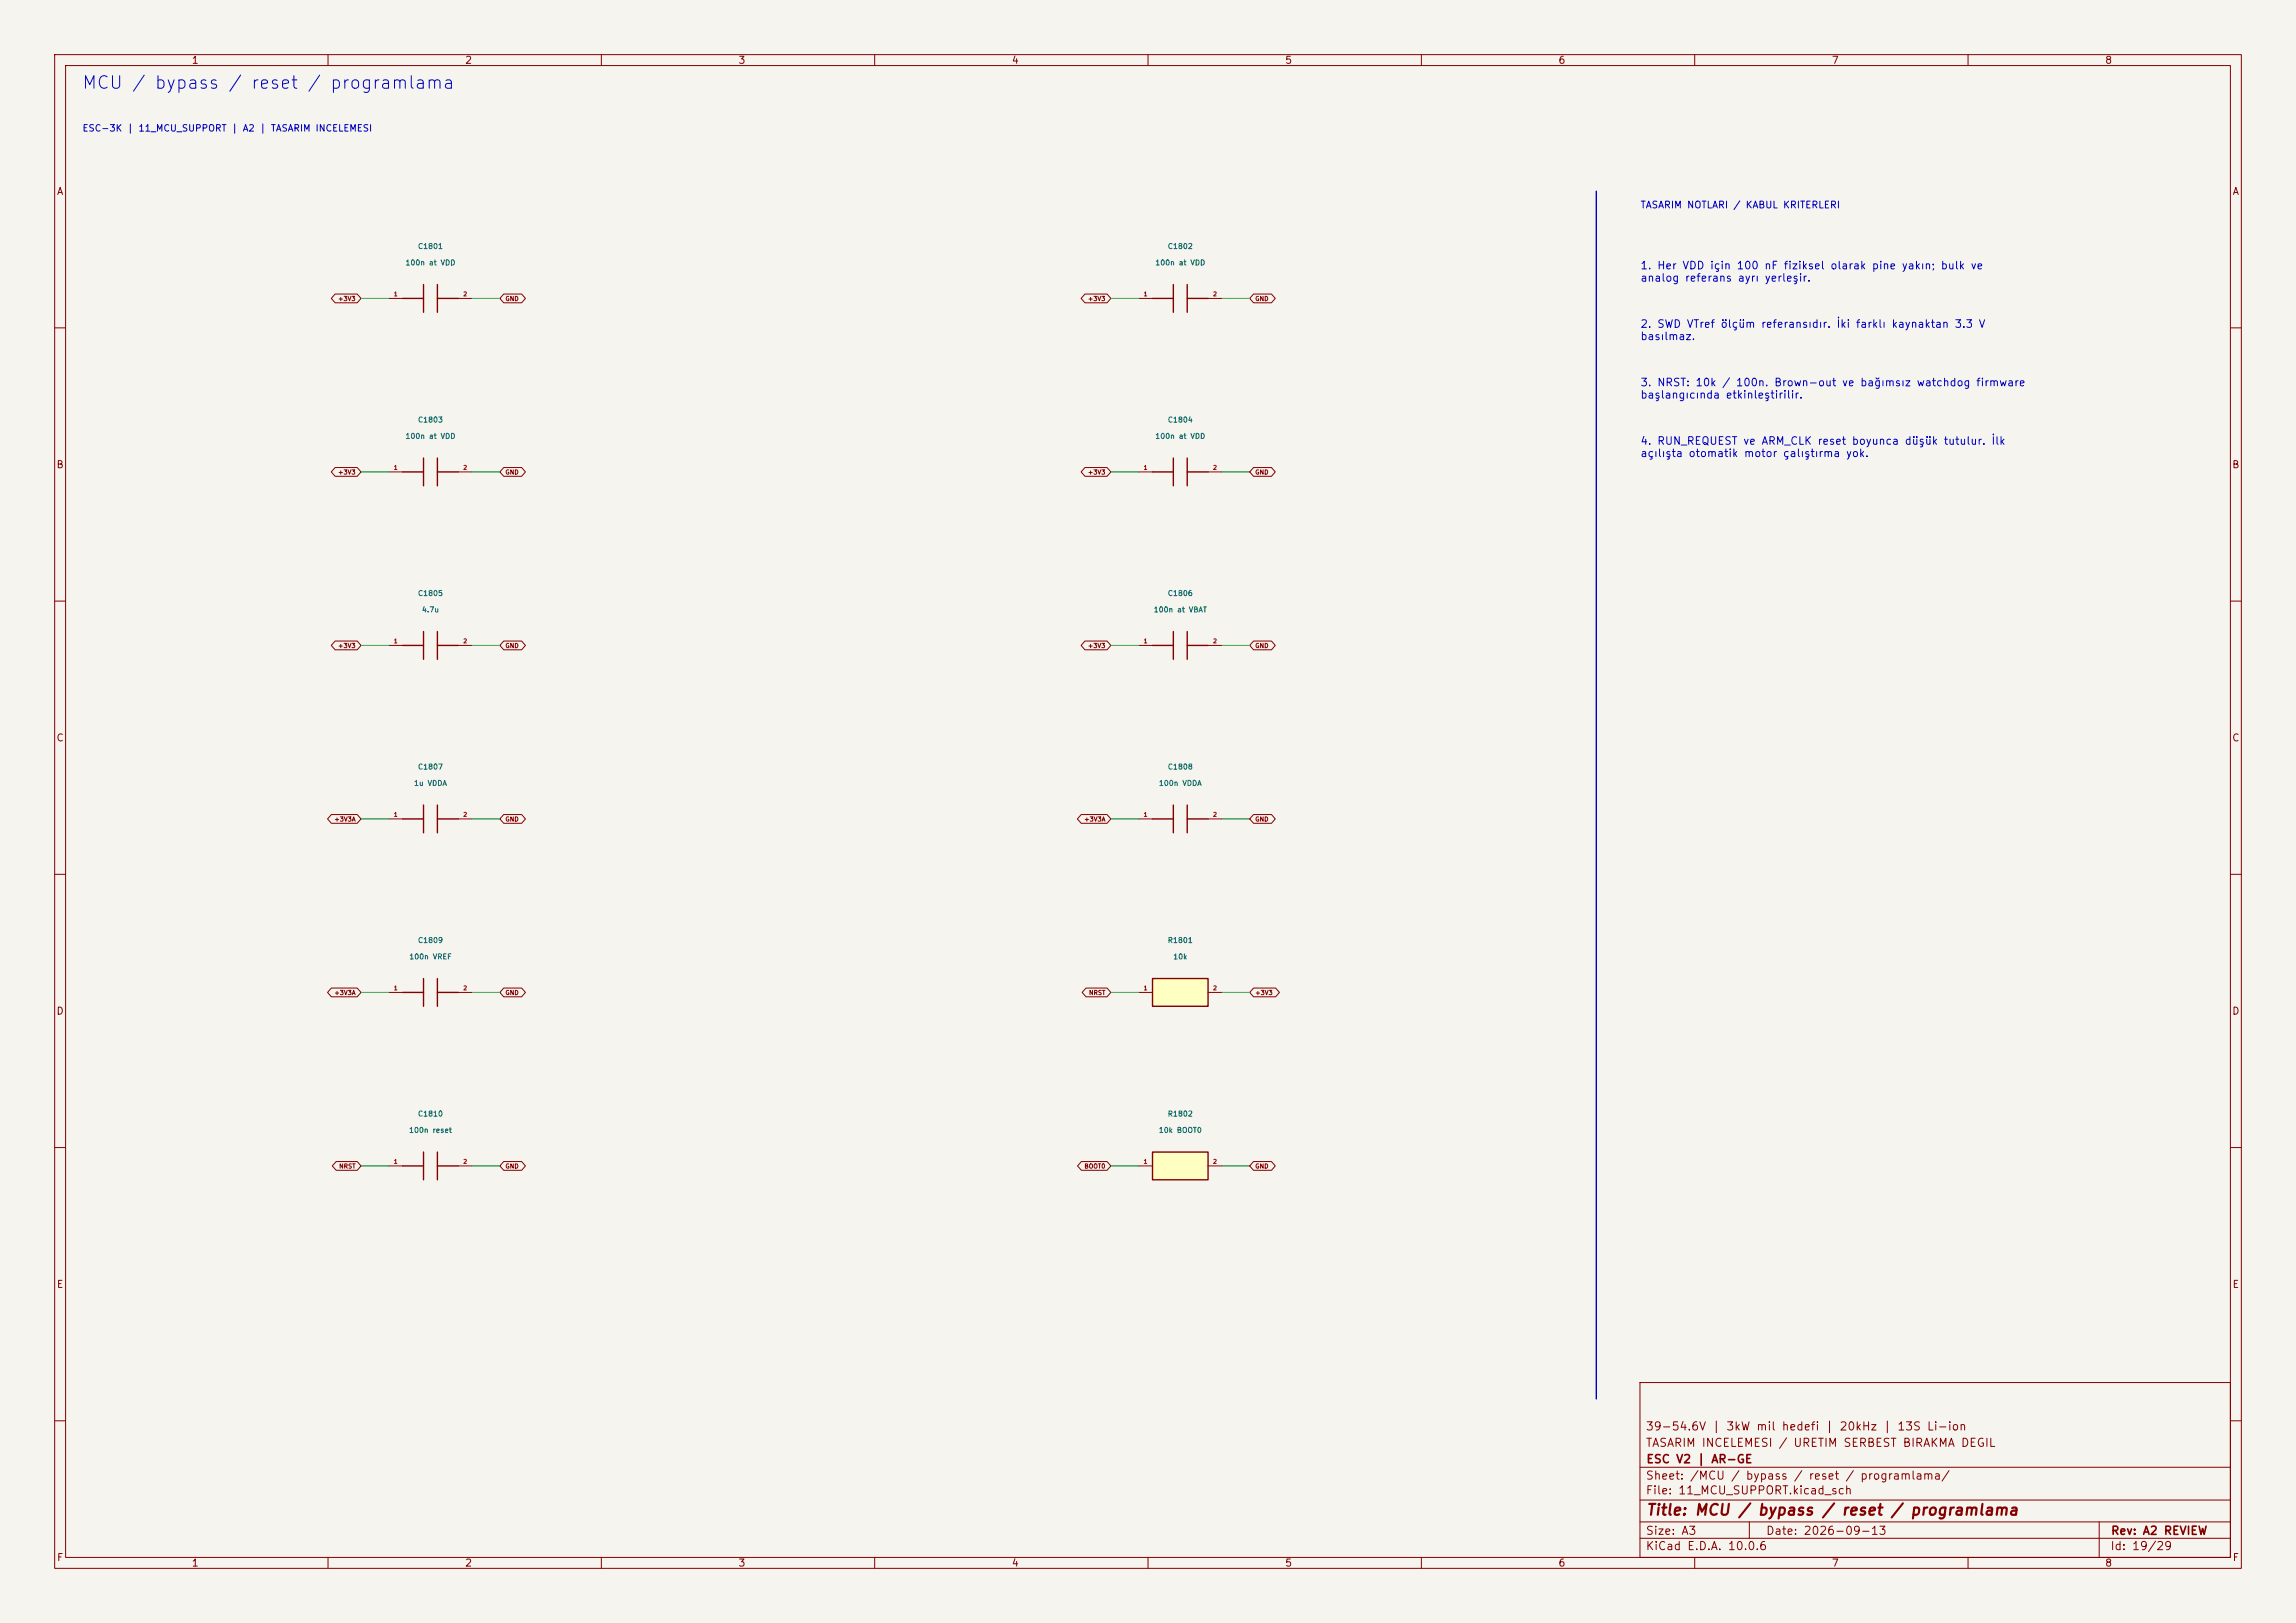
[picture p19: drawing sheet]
<svg xmlns="http://www.w3.org/2000/svg" width="420mm" height="297mm" viewBox="0 0 420 297" stroke-linecap="round" stroke-linejoin="round" font-family="sans-serif">
<defs><g id="words">
<text font-size="2.3" fill="#0000c2" x="14.9" y="16.8">MCU / bypass / reset / programlama</text>
<text font-size="2" fill="#840000" x="301" y="277.8">Title: MCU / bypass / reset / programlama</text>
<g font-size="1.5" fill="#840000">
<text x="300.9" y="262.1">39-54.6V | 3kW mil hedefi | 20kHz | 13S Li-ion</text>
<text x="300.9" y="265.1">TASARIM INCELEMESI / URETIM SERBEST BIRAKMA DEGIL</text>
<text x="301" y="268.1">ESC V2 | AR-GE</text>
<text x="300.9" y="273.8">File: 11_MCU_SUPPORT.kicad_sch</text>
<text x="300.9" y="271.1">Sheet: /MCU / bypass / reset / programlama/</text>
<text x="300.9" y="281.2">Size: A3</text>
<text x="322.9" y="281.2">Date: 2026-09-13</text>
<text x="386" y="281.2">Rev: A2 REVIEW</text>
<text x="300.9" y="284">KiCad E.D.A. 10.0.6</text>
<text x="385.9" y="284">Id: 19/29</text>
</g>
<g font-size="1.4" fill="#0000c2">
<text x="300" y="49.6">1. Her VDD için 100 nF fiziksel olarak pine yakın; bulk ve</text>
<text x="300" y="51.9">analog referans ayrı yerleşir.</text>
<text x="300" y="60.3">2. SWD VTref ölçüm referansıdır. İki farklı kaynaktan 3.3 V</text>
<text x="300" y="62.6">basılmaz.</text>
<text x="300" y="71">3. NRST: 10k / 100n. Brown-out ve bağımsız watchdog firmware</text>
<text x="300" y="73.3">başlangıcında etkinleştirilir.</text>
<text x="300" y="81.7">4. RUN_REQUEST ve ARM_CLK reset boyunca düşük tutulur. İlk</text>
<text x="300" y="84">açılışta otomatik motor çalıştırma yok.</text>
</g>
<g font-size="1.3" fill="#840000">
<text x="35" y="12">1</text>
<text x="85" y="12">2</text>
<text x="135" y="12">3</text>
<text x="185" y="12">4</text>
<text x="235" y="12">5</text>
<text x="285" y="12">6</text>
<text x="335" y="12">7</text>
<text x="385" y="12">8</text>
<text x="10.3" y="36">A</text>
<text x="408.3" y="36">A</text>
<text x="10.2" y="86">B</text>
<text x="408.2" y="86">B</text>
<text x="10.2" y="136">C</text>
<text x="408.2" y="136">C</text>
<text x="10.2" y="186">D</text>
<text x="408.2" y="186">D</text>
<text x="10.3" y="236">E</text>
<text x="408.3" y="236">E</text>
<text x="10.3" y="286">F</text>
<text x="35" y="287">1</text>
<text x="85" y="287">2</text>
<text x="135" y="287">3</text>
<text x="185" y="287">4</text>
<text x="235" y="287">5</text>
<text x="285" y="287">6</text>
<text x="335" y="287">7</text>
<text x="385" y="287">8</text>
<text x="408.3" y="286">F</text>
</g>
<text font-size="1.3" fill="#0000c2" x="300" y="38.4">TASARIM NOTLARI / KABUL KRITERLERI</text>
<text font-size="1.2" fill="#0000c2" x="15" y="24.4">ESC-3K | 11_MCU_SUPPORT | A2 | TASARIM INCELEMESI</text>
<g font-size="1" fill="#006464">
<text x="76.4" y="45.8">C1801</text>
<text x="213.5" y="45.8">C1802</text>
<text x="74.1" y="48.8">100n at VDD</text>
<text x="211.2" y="48.8">100n at VDD</text>
<text x="76.4" y="77.5">C1803</text>
<text x="213.5" y="77.5">C1804</text>
<text x="74.1" y="80.5">100n at VDD</text>
<text x="211.2" y="80.5">100n at VDD</text>
<text x="76.4" y="109.3">C1805</text>
<text x="77.1" y="112.3">4.7u</text>
<text x="210.9" y="112.3">100n at VBAT</text>
<text x="213.5" y="109.3">C1806</text>
<text x="76.4" y="141">C1807</text>
<text x="213.5" y="141">C1808</text>
<text x="75.6" y="144">1u VDDA</text>
<text x="211.9" y="144">100n VDDA</text>
<text x="76.4" y="172.8">C1809</text>
<text x="213.5" y="172.8">R1801</text>
<text x="74.8" y="175.8">100n VREF</text>
<text x="214.5" y="175.8">10k</text>
<text x="74.7" y="207.5">100n reset</text>
<text x="76.4" y="204.5">C1810</text>
<text x="211.9" y="207.5">10k BOOT0</text>
<text x="213.5" y="204.5">R1802</text>
</g>
<g font-size=".8" fill="#840000">
<text x="61.8" y="55.3">+3V3</text>
<text x="92.4" y="55.3">GND</text>
<text x="198.9" y="55.3">+3V3</text>
<text x="229.5" y="55.3">GND</text>
<text x="61.8" y="87">+3V3</text>
<text x="92.4" y="87">GND</text>
<text x="198.9" y="87">+3V3</text>
<text x="229.5" y="87">GND</text>
<text x="61.8" y="118.8">+3V3</text>
<text x="92.4" y="118.8">GND</text>
<text x="198.9" y="118.8">+3V3</text>
<text x="229.5" y="118.8">GND</text>
<text x="61.1" y="150.5">+3V3A</text>
<text x="92.4" y="150.5">GND</text>
<text x="198.2" y="150.5">+3V3A</text>
<text x="229.5" y="150.5">GND</text>
<text x="61.1" y="182.3">+3V3A</text>
<text x="92.4" y="182.3">GND</text>
<text x="199.1" y="182.3">NRST</text>
<text x="229.5" y="182.3">+3V3</text>
<text x="62" y="214">NRST</text>
<text x="92.4" y="214">GND</text>
<text x="198.3" y="214">BOOT0</text>
<text x="229.5" y="214">GND</text>
</g>
<g font-size=".8" fill="#a90000">
<text x="72" y="54.4">1</text>
<text x="84.7" y="54.4">2</text>
<text x="209.1" y="54.4">1</text>
<text x="221.8" y="54.4">2</text>
<text x="72" y="86.1">1</text>
<text x="84.7" y="86.1">2</text>
<text x="209.1" y="86.1">1</text>
<text x="221.8" y="86.1">2</text>
<text x="72" y="117.9">1</text>
<text x="84.7" y="117.9">2</text>
<text x="209.1" y="117.9">1</text>
<text x="221.8" y="117.9">2</text>
<text x="72" y="149.6">1</text>
<text x="84.7" y="149.6">2</text>
<text x="209.1" y="149.6">1</text>
<text x="221.8" y="149.6">2</text>
<text x="72" y="181.4">1</text>
<text x="84.7" y="181.4">2</text>
<text x="209.1" y="181.4">1</text>
<text x="221.8" y="181.4">2</text>
<text x="72" y="213.1">1</text>
<text x="84.7" y="213.1">2</text>
<text x="209.1" y="213.1">1</text>
<text x="221.8" y="213.1">2</text>
</g>
</g></defs>
<path d="M0 0h420v297h-420z" fill="#f5f4ef" stroke="#f5f4ef" stroke-width=".18"/>
<g fill="none" stroke="#840000" stroke-width=".18">
<path d="M10 10h400v277h-400zM12 12h396v273h-396zM60 10v2M110 10v2M160 10v2M210 10v2M260 10v2M310 10v2M360 10v2M71.1 54.6h2.6M83.8 54.6h2.6M208.3 54.6h2.5"/>
<path d="M221 54.6h2.5M10 60h2M408 60h2M208.3 86.4h2.5M221 86.4h2.5M10 110h2M208.3 118.1h2.5M221 118.1h2.5M408 110h2M10 160h2M71.1 149.9h2.6M83.8 149.9h2.6"/>
<path d="M208.3 149.9h2.5M221 149.9h2.5M408 160h2M71.1 181.6h2.6M83.8 181.6h2.6M10 210h2M71.1 213.4h2.6M83.8 213.4h2.6M408 210h2M300 253h108v32h-108zM10 260h2M300 278.5h108"/>
<path d="M300 274.5h108M300 268.5h108M320 278.5v3M384 278.5v6.5M408 260h2M60 285v2M110 285v2M160 285v2M210 285v2M260 285v2M300 281.5h108M310 285v2"/>
<path d="M360 285v2"/>
</g>
<g fill="none" stroke="#840000" stroke-width=".25">
<path d="M73.7 54.6h3.8M77.5 52.1v5.1M80 52.1v5.1M80 54.6h3.8M210.8 54.6h3.8M214.6 52.1v5.1M217.2 52.1v5.1M217.2 54.6h3.8M210.8 86.4h3.8M214.6 83.8v5.1M217.2 83.8v5.1M217.2 86.4h3.8"/>
<path d="M210.8 118.1h3.8M214.6 115.6v5.1M217.2 118.1h3.8M217.2 115.6v5.1M73.7 149.9h3.8M77.5 147.3v5.1M80 147.3v5.1M80 149.9h3.8M210.8 149.9h3.8M214.6 147.3v5.1M217.2 147.3v5.1M217.2 149.9h3.8"/>
<path d="M77.5 179.1v5.1M80 179.1v5.1M73.7 181.6h3.8M80 181.6h3.8M73.7 213.4h3.8M77.5 210.8v5.1M80 213.4h3.8M80 210.8v5.1"/>
</g>
<path d="M210.8 210.8h10.2v5.1h-10.2z" fill="#ffffc2"/>
<path d="M73.7 86.4h3.8M77.5 83.8v5.1M80 83.8v5.1M80 86.4h3.8M73.7 118.1h3.8M77.5 115.6v5.1M80 118.1h3.8M80 115.6v5.1M210.8 210.8h10.2v5.1h-10.2z" fill="none" stroke="#840000" stroke-width=".25"/>
<path d="M71.1 86.4h2.6M83.8 86.4h2.6M71.1 118.1h2.6M83.8 118.1h2.6M208.3 213.4h2.5M221 213.4h2.5" fill="none" stroke="#840000" stroke-width=".18"/>
<path d="M210.8 179.1h10.2v5.1h-10.2z" fill="#ffffc2"/>
<path d="M210.8 179.1h10.2v5.1h-10.2z" fill="none" stroke="#840000" stroke-width=".25"/>
<g fill="none" stroke="#840000" stroke-width=".18">
<path d="M61.3 53.8h4l.7 .8-.7 .8h-4l-.7-.8zM92.1 53.8h3.3l.7 .8-.7 .8h-3.3l-.7-.8zM198.5 53.8h4l.7 .8-.7 .8h-4l-.7-.8zM229.3 53.8h3.3l.7 .8-.7 .8h-3.3l-.7-.8zM61.3 85.6h4l.7 .8-.7 .8h-4l-.7-.8zM92.1 85.6h3.3l.7 .8-.7 .8h-3.3l-.7-.8zM198.5 85.6h4l.7 .8-.7 .8h-4l-.7-.8zM229.3 85.6h3.3l.7 .8-.7 .8h-3.3l-.7-.8zM61.3 117.3h4l.7 .8-.7 .8h-4l-.7-.8zM92.1 117.3h3.3l.7 .8-.7 .8h-3.3l-.7-.8zM198.5 117.3h4l.7 .8-.7 .8h-4l-.7-.8zM229.3 117.3h3.3l.7 .8-.7 .8h-3.3l-.7-.8z"/>
<path d="M60.6 149.1h4.7l.7 .8-.7 .8h-4.7l-.7-.8zM92.1 149.1h3.3l.7 .8-.7 .8h-3.3l-.7-.8zM197.8 149.1h4.7l.7 .8-.7 .8h-4.7l-.7-.8zM229.3 149.1h3.3l.7 .8-.7 .8h-3.3l-.7-.8zM60.6 180.8h4.7l.7 .8-.7 .8h-4.7l-.7-.8zM92.1 180.8h3.3l.7 .8-.7 .8h-3.3l-.7-.8zM198.7 180.8h3.8l.7 .8-.7 .8h-3.8l-.7-.8zM208.3 181.6h2.5M221 181.6h2.5M229.3 180.8h4l.7 .8-.7 .8h-4l-.7-.8zM61.5 212.6h3.8l.7 .8-.7 .8h-3.8l-.7-.8zM92.1 212.6h3.3l.7 .8-.7 .8h-3.3l-.7-.8z"/>
<path d="M197.8 212.6h4.7l.7 .8-.7 .8h-4.7l-.7-.8zM229.3 212.6h3.3l.7 .8-.7 .8h-3.3l-.7-.8z"/>
</g>
<path d="M292 35v221" fill="none" stroke="#0000c2" stroke-width=".25"/>
<g fill="none" stroke="#009600" stroke-width=".18">
<path d="M66 54.6h5.1M86.4 54.6h5M203.2 54.6h5.1M223.5 54.6h5.1M66 86.4h5.1M86.4 86.4h5M203.2 86.4h5.1M223.5 86.4h5.1M66 118.1h5.1M86.4 118.1h5M203.2 118.1h5.1M223.5 118.1h5.1"/>
<path d="M66 149.9h5.1M86.4 149.9h5M203.2 149.9h5.1M223.5 149.9h5.1M66 181.6h5.1M86.4 181.6h5M203.2 181.6h5.1M223.5 181.6h5.1M66 213.4h5.1M86.4 213.4h5M203.2 213.4h5.1M223.5 213.4h5.1"/>
</g>
<use href="#words"/>
</svg>
